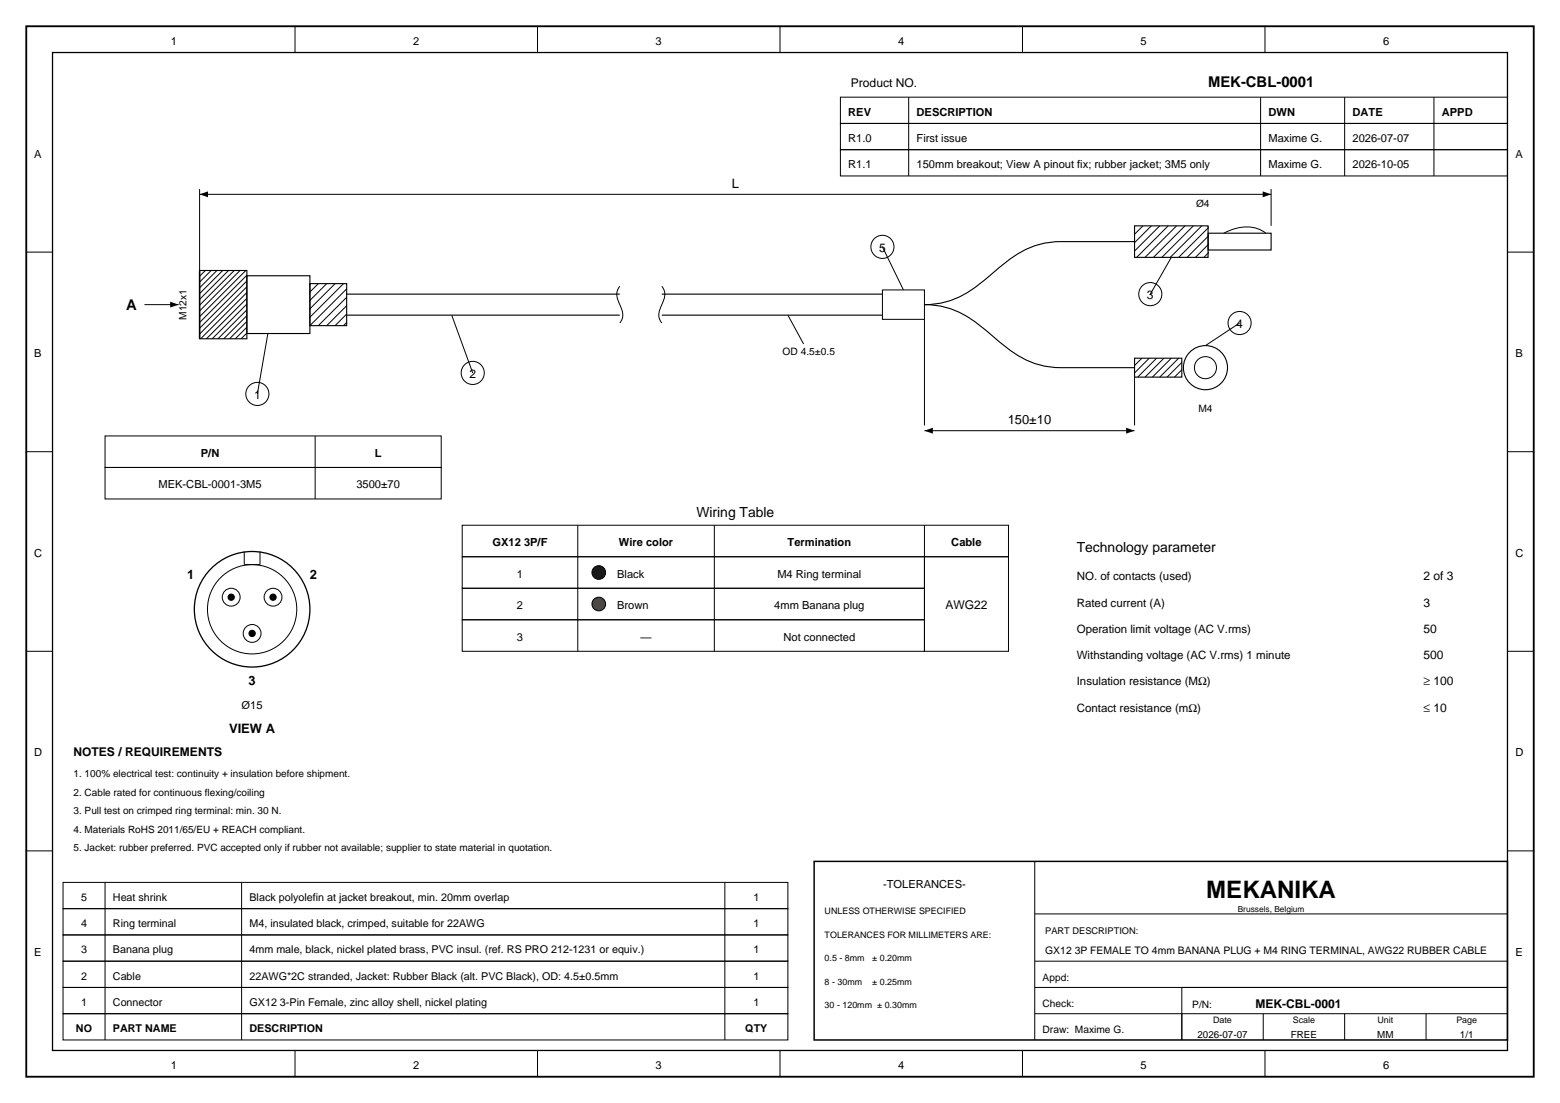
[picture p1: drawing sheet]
<svg xmlns="http://www.w3.org/2000/svg" width="297mm" height="210mm" viewBox="0 0 297 210" stroke-linecap="round" stroke-linejoin="round" font-family="sans-serif">
<defs><g id="words">
<text font-size="4.6" x="229.6" y="171">MEKANIKA</text>
<g font-size="2.8">
<text x="230" y="16.5">MEK-CBL-0001</text>
<text x="24" y="59">A</text>
</g>
<g font-size="2.6">
<text x="132.6" y="98.5">Wiring Table</text>
<text x="205" y="105">Technology parameter</text>
</g>
<g font-size="2.5">
<text x="139.3" y="35.8">L</text>
<text x="191.8" y="80.8">150±10</text>
<text x="35.6" y="110.2">1</text>
<text x="59" y="110.2">2</text>
<text x="47.3" y="130.5">3</text>
<text x="43.6" y="139.5">VIEW A</text>
</g>
<g font-size="2.3">
<text x="162" y="16.5">Product NO.</text>
<text x="167.4" y="47.9">5</text>
<text x="218.4" y="56.9">3</text>
<text x="235.4" y="62.4">4</text>
<text x="89.4" y="71.9">2</text>
<text x="48.4" y="75.9">1</text>
<text x="271" y="110.5">2 of 3</text>
<text x="180" y="116">AWG22</text>
<text x="271" y="115.5">3</text>
<text x="271" y="120.5">50</text>
<text x="271" y="125.5">500</text>
<text x="271" y="130.5">≥ 100</text>
<text x="271" y="135.5">≤ 10</text>
<text x="14" y="144">NOTES / REQUIREMENTS</text>
<text x="239" y="192">MEK-CBL-0001</text>
</g>
<g font-size="2.2">
<text x="205" y="110.5">NO. of contacts (used)</text>
<text x="205" y="115.5">Rated current (A)</text>
<text x="205" y="120.5">Operation limit voltage (AC V.rms)</text>
<text x="205" y="125.5">Withstanding voltage (AC V.rms) 1 minute</text>
<text x="205" y="130.5">Insulation resistance (MΩ)</text>
<text x="205" y="135.5">Contact resistance (mΩ)</text>
</g>
<g font-size="2.1">
<text x="32.5" y="8.5">1</text>
<text x="78.7" y="8.5">2</text>
<text x="124.8" y="8.5">3</text>
<text x="171" y="8.5">4</text>
<text x="217.2" y="8.5">5</text>
<text x="263.3" y="8.5">6</text>
<text x="161.5" y="22">REV</text>
<text x="174.5" y="22">DESCRIPTION</text>
<text x="241.5" y="22">DWN</text>
<text x="257.5" y="22">DATE</text>
<text x="274.5" y="22">APPD</text>
<text x="6.5" y="30">A</text>
<text x="161.5" y="27">R1.0</text>
<text x="174.5" y="27">First issue</text>
<text x="241.5" y="27">Maxime G.</text>
<text x="257.5" y="27">2026-07-07</text>
<text x="288.5" y="30">A</text>
<text x="161.5" y="32">R1.1</text>
<text x="174.5" y="32">150mm breakout; View A pinout fix; rubber jacket; 3M5 only</text>
<text x="241.5" y="32">Maxime G.</text>
<text x="257.5" y="32">2026-10-05</text>
<text x="6.5" y="68">B</text>
<text x="288.5" y="68">B</text>
<text x="38.2" y="87">P/N</text>
<text x="71.4" y="87">L</text>
<text x="30.2" y="93">MEK-CBL-0001-3M5</text>
<text x="67.9" y="93">3500±70</text>
<text x="6.5" y="106">C</text>
<text x="93.8" y="104">GX12 3P/F</text>
<text x="117.8" y="104">Wire color</text>
<text x="149.9" y="104">Termination</text>
<text x="181.1" y="104">Cable</text>
<text x="288.5" y="106">C</text>
<text x="98.4" y="110">1</text>
<text x="117.5" y="110">Black</text>
<text x="148" y="110">M4 Ring terminal</text>
<text x="98.4" y="116">2</text>
<text x="117.5" y="116">Brown</text>
<text x="147.4" y="116">4mm Banana plug</text>
<text x="98.4" y="122">3</text>
<text x="121.9" y="122">—</text>
<text x="149.2" y="122">Not connected</text>
<text x="46" y="135">Ø15</text>
<text x="6.5" y="144">D</text>
<text x="288.5" y="144">D</text>
<text x="168.1" y="169">-TOLERANCES-</text>
<text x="6.5" y="182">E</text>
<text x="288.5" y="182">E</text>
<text x="32.5" y="203.5">1</text>
<text x="78.7" y="203.5">2</text>
<text x="124.8" y="203.5">3</text>
<text x="171" y="203.5">4</text>
<text x="217.2" y="203.5">5</text>
<text x="263.3" y="203.5">6</text>
</g>
<g font-size="2">
<text x="15.4" y="171.5">5</text>
<text x="21.5" y="171.5">Heat shrink</text>
<text x="47.5" y="171.5">Black polyolefin at jacket breakout, min. 20mm overlap</text>
<text x="143.4" y="171.5">1</text>
<text x="15.4" y="176.5">4</text>
<text x="21.5" y="176.5">Ring terminal</text>
<text x="47.5" y="176.5">M4, insulated black, crimped, suitable for 22AWG</text>
<text x="143.4" y="176.5">1</text>
<text x="15.4" y="181.5">3</text>
<text x="21.5" y="181.5">Banana plug</text>
<text x="47.5" y="181.5">4mm male, black, nickel plated brass, PVC insul. (ref. RS PRO 212-1231 or equiv.)</text>
<text x="143.4" y="181.5">1</text>
<text x="199" y="181.6">GX12 3P FEMALE TO 4mm BANANA PLUG + M4 RING TERMINAL, AWG22 RUBBER CABLE</text>
<text x="15.4" y="191.5">1</text>
<text x="15.4" y="186.5">2</text>
<text x="21.5" y="191.5">Connector</text>
<text x="21.5" y="186.5">Cable</text>
<text x="47.5" y="191.5">GX12 3-Pin Female, zinc alloy shell, nickel plating</text>
<text x="47.5" y="186.5">22AWG*2C stranded, Jacket: Rubber Black (alt. PVC Black), OD: 4.5±0.5mm</text>
<text x="143.4" y="191.5">1</text>
<text x="143.4" y="186.5">1</text>
<text x="14.5" y="196.5">NO</text>
<text x="21.5" y="196.5">PART NAME</text>
<text x="47.5" y="196.5">DESCRIPTION</text>
<text x="141.9" y="196.5">QTY</text>
</g>
<g font-size="1.9">
<text x="227.7" y="39.5">Ø4</text>
<text x="35.5" y="60.9" transform="rotate(-90 35.5 60.9)">M12x1</text>
<text x="149" y="67.5">OD 4.5±0.5</text>
<text x="228.2" y="78.5">M4</text>
<text x="14" y="148">1. 100% electrical test: continuity + insulation before shipment.</text>
<text x="14" y="151.5">2. Cable rated for continuous flexing/coiling</text>
<text x="14" y="155">3. Pull test on crimped ring terminal: min. 30 N.</text>
<text x="14" y="158.5">4. Materials RoHS 2011/65/EU + REACH compliant.</text>
<text x="14" y="162">5. Jacket: rubber preferred. PVC accepted only if rubber not available; supplier to state material in quotation.</text>
<text x="198.5" y="186.7">Appd:</text>
<text x="198.5" y="191.7">Check:</text>
<text x="227" y="192">P/N:</text>
<text x="198.5" y="196.7">Draw: Maxime G.</text>
<text x="228" y="197.6">2026-07-07</text>
<text x="245.8" y="197.6">FREE</text>
<text x="262.2" y="197.6">MM</text>
<text x="278" y="197.6">1/1</text>
</g>
<text font-size="1.8" x="199" y="177.8">PART DESCRIPTION:</text>
<g font-size="1.7">
<text x="157" y="174">UNLESS OTHERWISE SPECIFIED</text>
<text x="157" y="178.5">TOLERANCES FOR MILLIMETERS ARE:</text>
<text x="157" y="183">0.5 - 8mm</text>
<text x="166" y="183">± 0.20mm</text>
<text x="157" y="187.5">8 - 30mm</text>
<text x="157" y="192">30 - 120mm ± 0.30mm</text>
<text x="166" y="187.5">± 0.25mm</text>
<text x="231" y="194.7">Date</text>
<text x="246.1" y="194.7">Scale</text>
<text x="262.2" y="194.7">Unit</text>
<text x="277.3" y="194.7">Page</text>
</g>
<text font-size="1.6" x="235.6" y="173.6">Brussels, Belgium</text>
</g></defs>
<path d="M5 5h287v200h-287z" fill="none" stroke="#000" stroke-width=".35"/>
<g fill="none" stroke="#000" stroke-width=".25">
<path d="M10 10h277v190h-277z"/>
<circle cx="48" cy="116" r="11"/>
</g>
<g fill="none" stroke="#000" stroke-width=".19">
<path d="M56.2 5v5M102.3 5v5M148.5 5v5M160 18.5h127v5h-127zM173 18.5v15M194.7 5v5M240 18.5v15M240.8 5v5M256 18.5v15M273 18.5v15M38 36l-.1 15.6M38 37h204"/>
<path d="M160 23.5h127v5h-127zM160 28.5h127v5h-127zM242 36v7M5 48h5M27.5 58h6.5M39.1 51.5l-1.2 1.2M40.2 51.5l-2.3 2.3M41.3 51.5l-3.4 3.4M42.4 51.5l-4.5 4.5M43.5 51.5l-5.6 5.6M44.6 51.5l-6.7 6.7M45.7 51.5l-7.8 7.8"/>
<path d="M46.8 51.5l-8.9 8.9M47 52.4l-9.1 9.1M47 53.5l-9.1 9.1M47 54.6l-9.1 9.1M47 55.7l-8.8 8.8M47 56.8l-7.7 7.7M47 57.9l-6.6 6.6M47 59l-5.5 5.5M59 54h.1M60.6 54l-1.6 1.6M62.2 54l-3.2 3.3M63.8 54l-4.8 4.8"/>
<path d="M65.4 54l-6.4 6.4M66 55l-7 7M66 56.5l-5.4 5.5M66 58.1l-3.8 3.9M66 59.7l-2.2 2.3M86 60l4 11M118 54.5a2.88 2.88 0 0 0 0 3.5 3.2 3.2 0 0 1 0 3.5M126 54.5a2.88 2.88 0 0 1 0 3.5 3.2 3.2 0 0 0 0 3.5M150 60l3 5.5M168 55.2h8v5.6h-8zM168 47l4 8.2M216 43v.1"/>
<path d="M217.6 43l-1.6 1.6M219.2 43l-3.2 3.2M220.8 43l-4.8 4.8M222.4 43l-6 6M223 49l-4 7M224 43l-6 6M225.6 43l-6 6M227.2 43l-6 6M228.8 43l-6 6M230.1 43.3l-5.7 5.7M230.1 44.9l-4.1 4.1M230.1 46.5l-2.5 2.5"/>
<path d="M230.1 48.1l-.9 .9M233 44.4a7.3 7.3 0 0 1 8 0M287 48h5M47 60.1l-4.4 4.4M47 61.2l-3.3 3.3M47 62.3l-2.2 2.2M47 63.4l-1.1 1.1M47 64.5h.1M51 63.5l-2 11.5M66 61.3l-.6 .7M176 60.8v20.2M216 68.2h.1"/>
<path d="M216 71.8v9.2M217.4 68.2l-1.4 1.4M218.8 68.2l-2.8 2.8M220.2 68.2l-3.6 3.6M221.6 68.2l-3.6 3.6M223 68.2l-3.6 3.6M224.4 68.2l-3.6 3.6M225.1 68.9l-2.9 2.9M225.1 70.3l-1.5 1.5M225.1 71.8h-.1M236 61.5l-6.5 4.3M5 86h5"/>
<path d="M176 82h40M287 86h5M46.5 105v2.5h3v-2.5M88 100h104v6h-104zM88 106h88v6h-88zM110 100v12M136 100v6M176 100v6M5 124h5M287 124h5M5 162h5M12 178h138v5h-138z"/>
<path d="M12 173h138v5h-138zM12 168h138v5h-138zM20 168v30M46 168v30M138 168v30M197 164v34M197 174h90M287 162h5M12 193h138v5h-138zM12 188h138v5h-138zM12 183h138v5h-138zM56.2 200v5"/>
<path d="M102.3 200v5M148.5 200v5M194.7 200v5M197 183h90M197 188h90M197 193h90M225 188v10M240.5 193v5M240.8 200v5M256 193v5M271.5 193v5"/>
<circle cx="168" cy="47" r="2.2"/>
<circle cx="219" cy="56" r="2.2"/>
<circle cx="49" cy="75" r="2.2"/>
<circle cx="90" cy="71" r="2.2"/>
<circle cx="229.5" cy="70" r="2.1"/>
<circle cx="236" cy="61.5" r="2.2"/>
<circle cx="44" cy="113.7" r="1.7"/>
<circle cx="48" cy="116" r="8.5"/>
<circle cx="52" cy="113.7" r="1.7"/>
<circle cx="48" cy="120.6" r="1.7"/>
</g>
<path d="M38 51.5v13M155 164h132v34h-132z" fill="none" stroke="#000" stroke-width=".28"/>
<g fill="none" stroke="#000" stroke-width=".21">
<path d="M38 51.5h9v13h-9zM47 52.5h12v11h-12zM59 54h7v8h-7zM66 56h52M66 60h52M126 56h42M126 60h42M216 43h14v6h-14zM216 46h-14a16.8 16.8 0 0 0-11.3 4.6l-2.3 1.9a19 19 0 0 1-10.6 5.4l-1.8 .1a16.8 16.8 0 0 1 11.3 4.6l2.3 1.9a19 19 0 0 0 10.6 5.4l15.8 .1M230 44.4h12v3.2h-12zM216 68.2h9v3.6h-9z"/>
<circle cx="229.5" cy="70" r="4.2"/>
</g>
<path d="M38 37l1.6-.6v1.2zM240.4 36.4l1.6 .6-1.6 .6zM32.4 57.4l1.6 .6-1.6 .6zM176 82l1.6-.6v1.2zM214.4 81.4l1.6 .6-1.6 .6z" fill="#000"/>
<g fill="#000" stroke="#000" stroke-width=".19">
<circle cx="44" cy="113.7" r=".6"/>
<circle cx="52" cy="113.7" r=".6"/>
<circle cx="48" cy="120.6" r=".6"/>
</g>
<circle cx="114" cy="109" r="1.3" fill="#1a1a1a" stroke="#000" stroke-width=".19"/>
<path d="M88 112h88v6h-88zM110 112v6M136 106v6" fill="none" stroke="#000" stroke-width=".19"/>
<circle cx="114" cy="115" r="1.3" fill="#6b3a1f" stroke="#000" stroke-width=".19"/>
<path d="M20 83h64v6h-64zM20 89h64v6h-64zM60 83v12M88 118h88v6h-88zM110 118v6M136 112v12M176 106h16v18h-16z" fill="none" stroke="#000" stroke-width=".19"/>
<use href="#words"/>
</svg>
